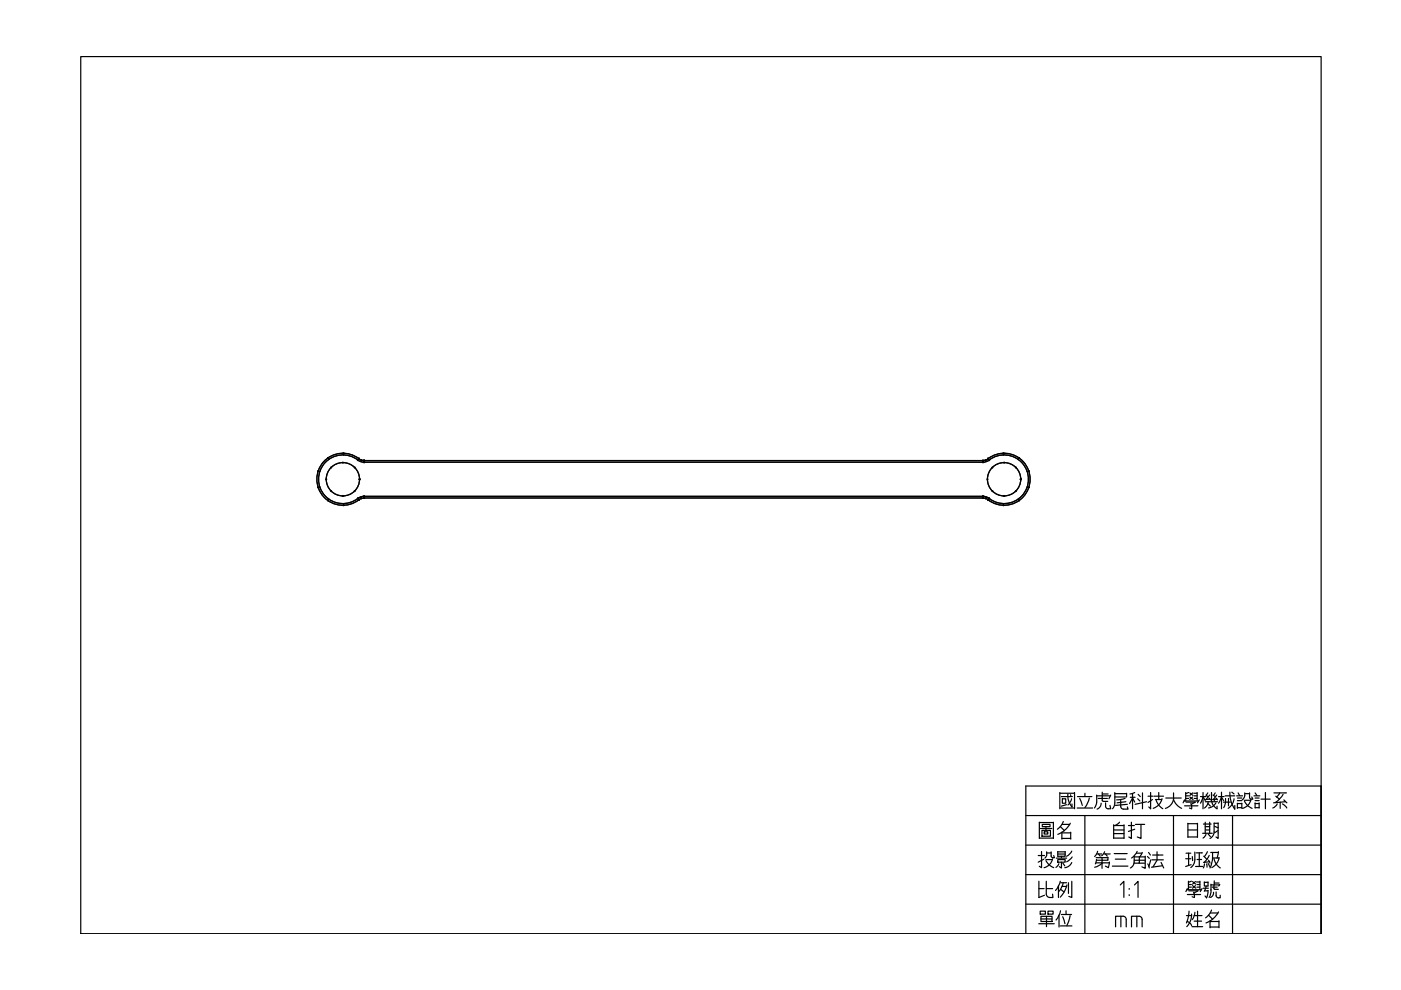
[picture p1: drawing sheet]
<svg xmlns="http://www.w3.org/2000/svg" width="297mm" height="210mm" viewBox="0 0 297 210" stroke-linecap="round" stroke-linejoin="round" font-family="sans-serif">
<defs><g id="words">
<text font-size="24.7" x="208.5" y="206.7">單位</text>
<g font-size="18.1">
<text x="246.2" y="188.7">班級</text>
<text x="244.8" y="199.3">姓名</text>
</g>
<text font-size="16.8" x="214.1" y="193.3">比例</text>
<text font-size="15" x="228.6" y="179.2" transform="rotate(-90 228.6 179.2)">圖名</text>
<text font-size="11.9" x="217.7" y="185.6">投影</text>
<text font-size="11.5" x="249.1" y="193">學號</text>
<text font-size="10.6" x="233.2" y="178.9">自打</text>
<text font-size="7.1" x="250.8" y="179.2">日期</text>
<text font-size="5.7" x="235.7" y="197.9">mm</text>
</g></defs>
<!-- layer: 0 -->
<g fill="none" stroke="#000" stroke-width=".25">
<path d="M17.1 12h263v186h-263zM67.5 99.9l.3 .1M69.5 97.1l.2 .3M72.8 96.1v.4M75.9 97.5a5.2 5.2 0 0 0-7 .6 5.2 5.2 0 0 0 0 7 5.2 5.2 0 0 0 7 .6M76.1 97.3a5.5 5.5 0 0 0-7.5 .6 5.5 5.5 0 0 0 0 7.5 5.5 5.5 0 0 0 7.5 .6M76.1 97.3l1.1 .3M76.1 97.3l-.2 .2 .6 .4 .7 .1M76.1 97.3h.1M76.6 97.6l-.1 .3M77.2 98v-.4h131.2v.4M77.2 97.6h.1"/>
<path d="M77.2 98h131.2M77.2 97.6v.4M77.2 97.6h131.2M208.4 97.6v.4M209 97.6l.1 .3M209.5 97.3a5.5 5.5 0 0 1 7.4 .6 5.5 5.5 0 0 1 0 7.5 5.5 5.5 0 0 1-7.4 .6M209.5 97.3l.2 .2-.6 .4-.7 .1M209.5 97.3h.1M209.5 97.3l-1.1 .3M209.7 97.5a5.2 5.2 0 0 1 7 .6 5.2 5.2 0 0 1 0 7 5.2 5.2 0 0 1-7 .6M212.8 96.1v.4M216.1 97.1l-.2 .3"/>
<path d="M218.1 99.9l-.3 .1M67.8 103.2l-.3 .2M69.7 105.8l-.2 .3M72.8 106.8v.3M76.1 106h.1M76.5 105.4l.1 .3M77.2 105.2l-.7 .1-.6 .4 .2 .3M77.2 105.6l-1.1 .4M77.2 105.6h.1M77.2 105.2h131.2M77.2 105.2v.4M77.2 105.6h131.2"/>
<path d="M208.4 105.2l.7 .1 .6 .4-.2 .3M208.4 105.6l1.1 .4M208.4 105.2v.4h-131.2M208.4 105.6h.1M208.4 105.2v.4M209.1 105.4l-.1 .3M209.5 106h.1M212.8 106.8v.3M215.9 105.8l.2 .3M217.8 103.2l.3 .2M217.5 172.9h62.6M217.5 179.2h62.6"/>
<path d="M230 172.9v25.1M248.8 172.9v25.1M261.3 172.9v25.1M280.1 166.7v31.3v-31.3h-62.6v31.3M217.5 185.4h62.6M217.5 191.7h62.6"/>
<circle cx="72.7" cy="101.6" r="3.5"/>
<circle cx="212.9" cy="101.6" r="3.5"/>
</g>
<path d="M270.1 168.1h2.7M270.5 168.8l.8 .6M271.3 168.1l-.7 .9M271.4 170.1v1.3M271.9 170.5l.9 .8M272.1 168.4l-.6 .8-1.1 .9M272.2 169.6l.6 .6M272.5 170l-2.5 .2M235.8 183.6h3.3M237.5 187.6l.8-.7v3.4" fill="none" stroke="#000" stroke-width=".25"/>
<!-- layer: 0 -->
<g fill="#000" stroke="#000" stroke-width=".21">
<circle cx="67.5" cy="99.9" r=".12"/>
<circle cx="69.5" cy="97.1" r=".12"/>
<circle cx="70.2" cy="99.1" r=".12"/>
<circle cx="72.7" cy="98.1" r=".12"/>
<circle cx="72.8" cy="96.1" r=".12"/>
<circle cx="75.2" cy="99.1" r=".12"/>
<circle cx="75.9" cy="97.6" r=".12"/>
<circle cx="76.1" cy="97.3" r=".12"/>
<circle cx="76.6" cy="97.6" r=".12"/>
<circle cx="77.2" cy="97.7" r=".12"/>
<circle cx="77.2" cy="98" r=".12"/>
<circle cx="208.4" cy="97.7" r=".12"/>
<circle cx="208.4" cy="98" r=".12"/>
<circle cx="209" cy="97.6" r=".12"/>
<circle cx="209.5" cy="97.3" r=".12"/>
<circle cx="209.7" cy="97.6" r=".12"/>
<circle cx="210.4" cy="99.1" r=".12"/>
<circle cx="212.8" cy="96.1" r=".12"/>
<circle cx="212.9" cy="98.1" r=".12"/>
<circle cx="215.4" cy="99.1" r=".12"/>
<circle cx="216.1" cy="97.1" r=".12"/>
<circle cx="218.1" cy="99.9" r=".12"/>
<circle cx="67.5" cy="103.4" r=".12"/>
<circle cx="69.2" cy="101.6" r=".12"/>
<circle cx="69.5" cy="106.1" r=".12"/>
<circle cx="70.2" cy="104.1" r=".12"/>
<circle cx="72.7" cy="105.2" r=".12"/>
<circle cx="72.8" cy="107.1" r=".12"/>
<circle cx="75.2" cy="104.1" r=".12"/>
<circle cx="75.9" cy="105.7" r=".12"/>
<circle cx="76.1" cy="106" r=".12"/>
<circle cx="76.2" cy="101.6" r=".12"/>
<circle cx="76.6" cy="105.7" r=".12"/>
<circle cx="77.2" cy="105.6" r=".12"/>
<circle cx="77.2" cy="105.2" r=".12"/>
<circle cx="208.4" cy="105.6" r=".12"/>
<circle cx="208.4" cy="105.2" r=".12"/>
<circle cx="209" cy="105.7" r=".12"/>
<circle cx="209.4" cy="101.6" r=".12"/>
<circle cx="209.5" cy="106" r=".12"/>
<circle cx="209.7" cy="105.7" r=".12"/>
<circle cx="210.4" cy="104.1" r=".12"/>
<circle cx="212.8" cy="107.1" r=".12"/>
<circle cx="212.9" cy="105.2" r=".12"/>
<circle cx="215.4" cy="104.1" r=".12"/>
<circle cx="216.1" cy="106.1" r=".12"/>
<circle cx="216.4" cy="101.6" r=".12"/>
<circle cx="218.1" cy="103.4" r=".12"/>
</g>
<use href="#words"/>
</svg>
